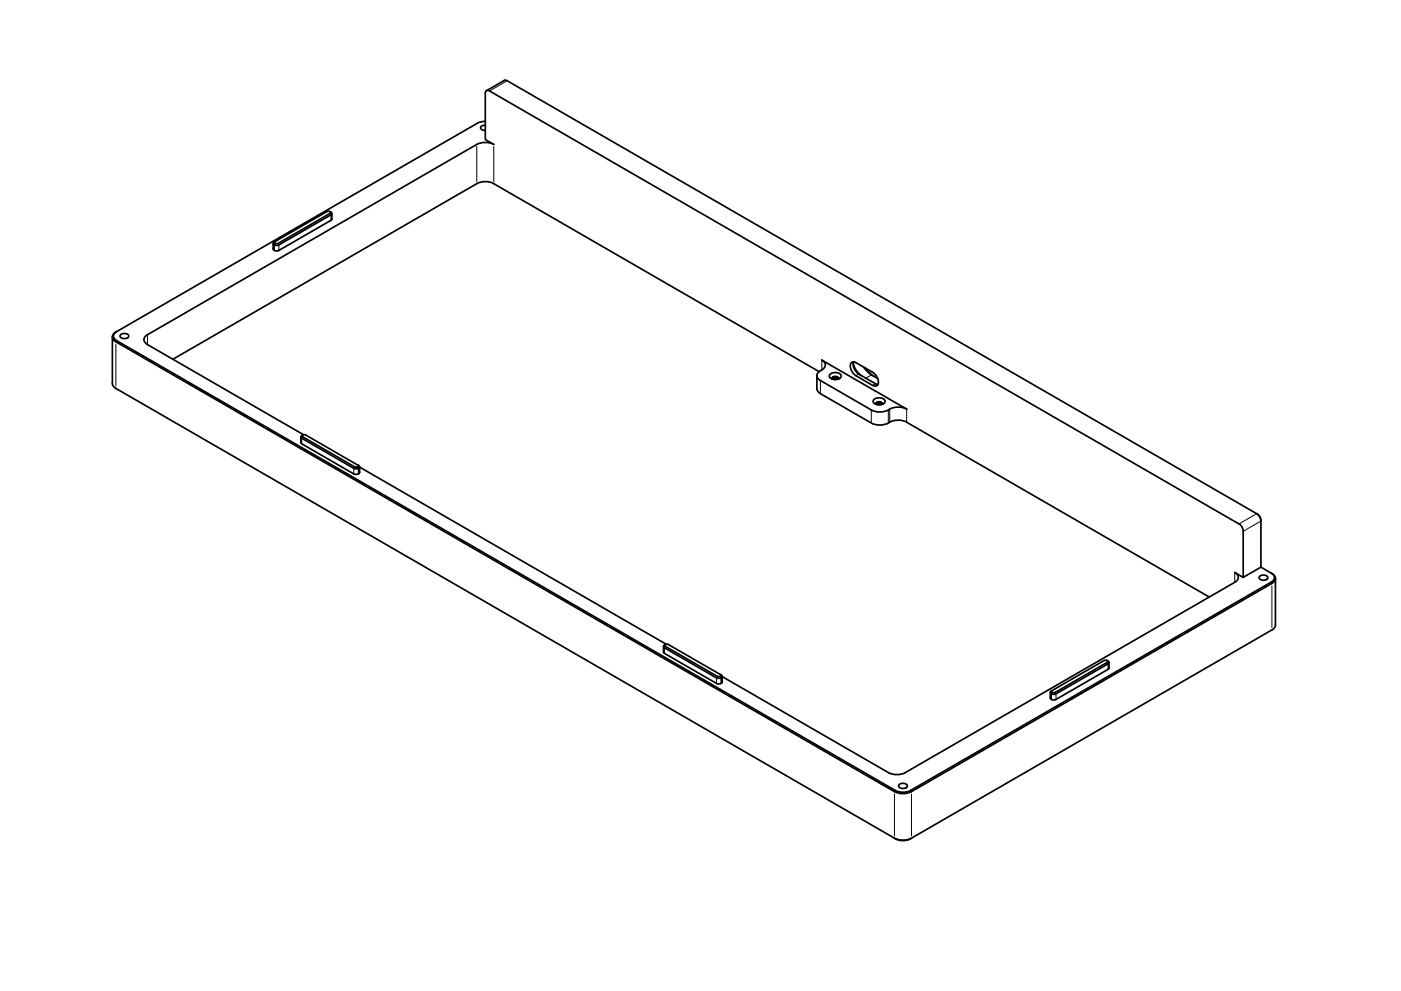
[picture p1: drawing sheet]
<svg xmlns="http://www.w3.org/2000/svg" width="420mm" height="297mm" viewBox="0 0 420 297" stroke-linecap="round" stroke-linejoin="round" font-family="sans-serif">
<!-- layer: Visible -->
<g fill="none" stroke="#000" stroke-width=".51">
<path d="M143.1 37l-108.1 62.4a1.59 1.59 0 0 0-1.3 1.5 1.59 1.59 0 0 0 1.1 1.6l233.4 134.8a5.7 5.7 0 0 0 5.1 0l108.1-62.4a1.59 1.59 0 0 0 1.1-1.7 1.59 1.59 0 0 0-1.3-1.4l-3.1-1.8M145.5 28v13.8l2.6 1.5a5.6 5.6 0 0 0-5.1 0l-98.8 57a1.54 1.54 0 0 0-1 1.5 1.54 1.54 0 0 0 1 1.5M145.6 36.4l-1.6 .2-.9 .4M145.6 37.5h-.4a.81 .81 0 0 0-1.1 .8 .81 .81 0 0 0 1.1 .8h.4M146.8 27.3l224.8 129.7M146.8 27.2a.79 .79 0 0 0-.9 0 .79 .79 0 0 0-.4 .8M151.2 24.1l.9 .1 224.8 129.8M151.2 24.1l-5.3 3.1M81.9 73v1.6l.3 .4M82.2 75l.8 .2 .6-.1M82.4 72.4l15.7-9a1.02 1.02 0 0 1 1.4 .8l-15.9 9.2M82.4 72.4a.5 .5 0 0 0-.4 .4 .5 .5 0 0 0 .2 .5l.8 .3 .6-.2"/>
<path d="M99 64l-15.6 9h-.9l-.2-.2 .2-.4M99 63.4l.2 .4-.2 .1M99.5 64v1.7M99.5 65.7l-.2 .4-15.7 9M35 99.4a1.44 1.44 0 0 0-1 1.3 1.44 1.44 0 0 0 1 1.4M33.7 101v14l.4 .9 .7 .5 233.9 135.1M35 102.1l233.5 134.8 1.2 .5h2.2l1.2-.5 108.1-62.4a1.44 1.44 0 0 0 1-1.4 1.44 1.44 0 0 0-1-1.3M36.1 100.4a1.62 1.62 0 0 1 2.5 .3 1.51 1.51 0 0 1-2.6 0zM44.2 103.3l46.8 27M51.9 107.7l91.1-52.7a5.6 5.6 0 0 1 5.1 0l97.5 56.4M245 112.6v4.2l1 1.2M246 118l15.3 8.8a5.9 5.9 0 0 0 6.1-.5l1.3-.3h1.4l1.8 .5 90.7 52.5"/>
<path d="M246.5 107.9a1.66 1.66 0 0 1 1 1.8 1.66 1.66 0 0 1-1.5 1.4 1.56 1.56 0 0 0-1 1.5 1.56 1.56 0 0 0 1 1.5l15.3 8.8a5.9 5.9 0 0 0 6.1-.5l1.3-.4h1.4l1.8 .6-25.4-14.7M248.9 112.2a2.38 2.38 0 0 1 3.4 .3 1.96 1.96 0 0 1-3.1 .9 .75 .75 0 0 1-.3-1.2zM249.5 113.4l.4-.4 .5-.1 .8 .2 .2 .4-1-.5-.7 .2-.2 .2M249.5 113.4l.1 .2 .9-.3 .8 .3M249.5 113.4a1.15 1.15 0 0 1 2 0l-.1 .2M249.6 113.6l.9-.2 .7 .3M250.1 113.7h.6M250.1 113h.5M250.1 113.4h.6M255.2 108.8a1.03 1.03 0 0 1 1.5-.1l5 2.9a3.2 3.2 0 0 1 1.5 3.8 1.04 1.04 0 0 1-1.5 .1l-5-2.9a3.2 3.2 0 0 1-1.5-3.8zM255.9 108.8l.4 1.3 .7 1.2 1.4 1.3M256 108.4a3.4 3.4 0 0 0 1.5 3.7"/>
<path d="M257.5 112.1l5.8 3.2M259 110l1.5 1.8 2.7 1.6M259.5 110.3l1.3 1.5 1.4 1M262 119.8a2.38 2.38 0 0 1 3.4 .3 1.96 1.96 0 0 1-3 .9 .75 .75 0 0 1-.4-1.2zM90.2 131v1.6M90.2 132.6l.3 .4 15.6 9 .7 .2 .7-.2M90.5 130.6l-.3 .4 .3 .4 15.6 9 .7 .1 .7-.1M90.8 130.4h.9l15.6 9M90.8 130.4l-.3 .2M90.8 130.4l-.2 .2 .2 .3 15.6 9h.9l.2-.2-.2-.3M107.3 139.4l.2 .2M107.6 139.5l.2 .4-.2 .4"/>
<path d="M107.8 139.9v1.7l-.2 .4M262.7 121l.2-.3 .8-.2 .6 .2 .3 .4M262.7 121l.3-.3 .7-.1 .9 .5M262.8 121.2l.9-.2 .7 .2M263.2 121.3h.7M263.3 120.6h.5M263.3 121h.5M264.5 121.2a.98 .98 0 0 0-.7-.9 .98 .98 0 0 0-1 .4l-.1 .5 1-.3 .8 .3M107.5 142v.1M107.8 140l92 53.1M371.6 157l.9 1 .4 1.2-.1 13.9M376.9 154l.2 .1"/>
<path d="M376.9 154l.9 .9 .4 1.3M377.1 154.1l.6 .6 .4 1.2v14.1M372.8 173.1l-2.5-1.5a1.56 1.56 0 0 1 1.1 1.5 1.56 1.56 0 0 1-1.1 1.4l-98.8 57.1M377.7 172.8a1.61 1.61 0 0 1 2.5 .3 1.51 1.51 0 0 1-2.6 0zM378.1 170l-5.3 3.1M382.5 173.4v13.9l-.2 .7-.5 .6-108.5 62.6a4.7 4.7 0 0 1-4.6 .3M199 193.8v1.6l.3 .4 15.6 9a1.19 1.19 0 0 0 1.7-.4v-1.7M199.5 193.2a.5 .5 0 0 0-.5 .4 .5 .5 0 0 0 .3 .6l15.6 9a.98 .98 0 0 0 1 .2 .98 .98 0 0 0 .6-.9l-.4-.3M199.5 193.2l-.1 .3 .1 .2 15.6 9M199.6 193.2h-.1M199.6 193.2h.9M200.4 193.2l15.7 9"/>
<path d="M332.1 198h-1l-15.6 9M332.1 198l.2 .2M332.1 198l.1 .4-.1 .1-15.6 9h-.9l-.2-.2 .1-.3M332.3 199l-15.6 9a.98 .98 0 0 1-1 .2 .98 .98 0 0 1-.6-.9l.4-.3M332.3 198.2l.3 .4-.3 .4M332.6 198.6v1.6l-.3 .4M216.1 202.7h-1M216.1 202.2l.1 .1-.1 .4M216.6 202.8l49.8 28.8a5.6 5.6 0 0 0 5.1 0M315 207.5v1.7l.3 .4M332.3 200.6l-15.6 9-.7 .2-.7-.2M269.6 235.3a1.61 1.61 0 0 1 2.5 .3 1.51 1.51 0 0 1-2.6 0z"/>
<path d="M268.2 251.2a5.6 5.6 0 0 0 5.1 0"/>
</g>
<!-- layer: Visible Narrow -->
<g fill="none" stroke="#000" stroke-width=".3">
<path d="M151.8 24.3l-4.7 2.8M143 43.9v10.6M148.1 43.9v10.6M82.2 73.4v1.5M82.3 73.5v1.5M82.4 72.9l-.2 .4M82.5 73l-.2 .4M83.4 73l.2 .4M83.6 73.5v1.5M99 64l.2 .4M99.3 64.5v1.5M34.8 103.2v12.5"/>
<path d="M34.9 102.1l-.1 .3M44.2 100.5v2.6M246 114.3v3.5M246.5 108.1v2.6M257.5 112.1l-.8 .5M261.3 112.4l-1.6 .9M262.5 115.1l-.7 .4M90.5 131.5v1.5M90.7 130.9l-.2 .4M106.4 140l-.3 .4M107.2 140l.3 .4M107.3 139.9l.2 .4"/>
<path d="M261.3 123.1v3.5M266.4 123.1v3.5M266.8 122.8v3.6M271.9 122.8v3.6M106.1 140.5v1.5M107.5 140.5v1.5M107.5 140.4v1.5M376.6 154.1l-4.8 2.8M377.9 156.3l-4.8 2.8M370.3 171.8v2.6M381.3 174.5l.1 .3M381.4 175.6v12.5"/>
<path d="M199.3 194.3v1.5M199.5 193.7l-.2 .4M332.1 198.6l.2 .3M332.3 199v1.5M214.9 203.3v1.5M215.1 202.8l-.2 .4M216 202.8l.2 .4M216.1 202.7l.2 .4M216.2 203.3v1.5M216.3 203.2v1.5M315.3 208v1.5M315.3 208.1v1.5"/>
<path d="M315.5 207.5l-.2 .4M315.6 207.6l-.2 .3M316.5 207.6l.2 .3M316.7 208.1v1.5M268.2 238v12.5M268.5 236.9l-.3 .4M273.1 236.9l.2 .4M273.3 238v12.5"/>
</g>
</svg>
